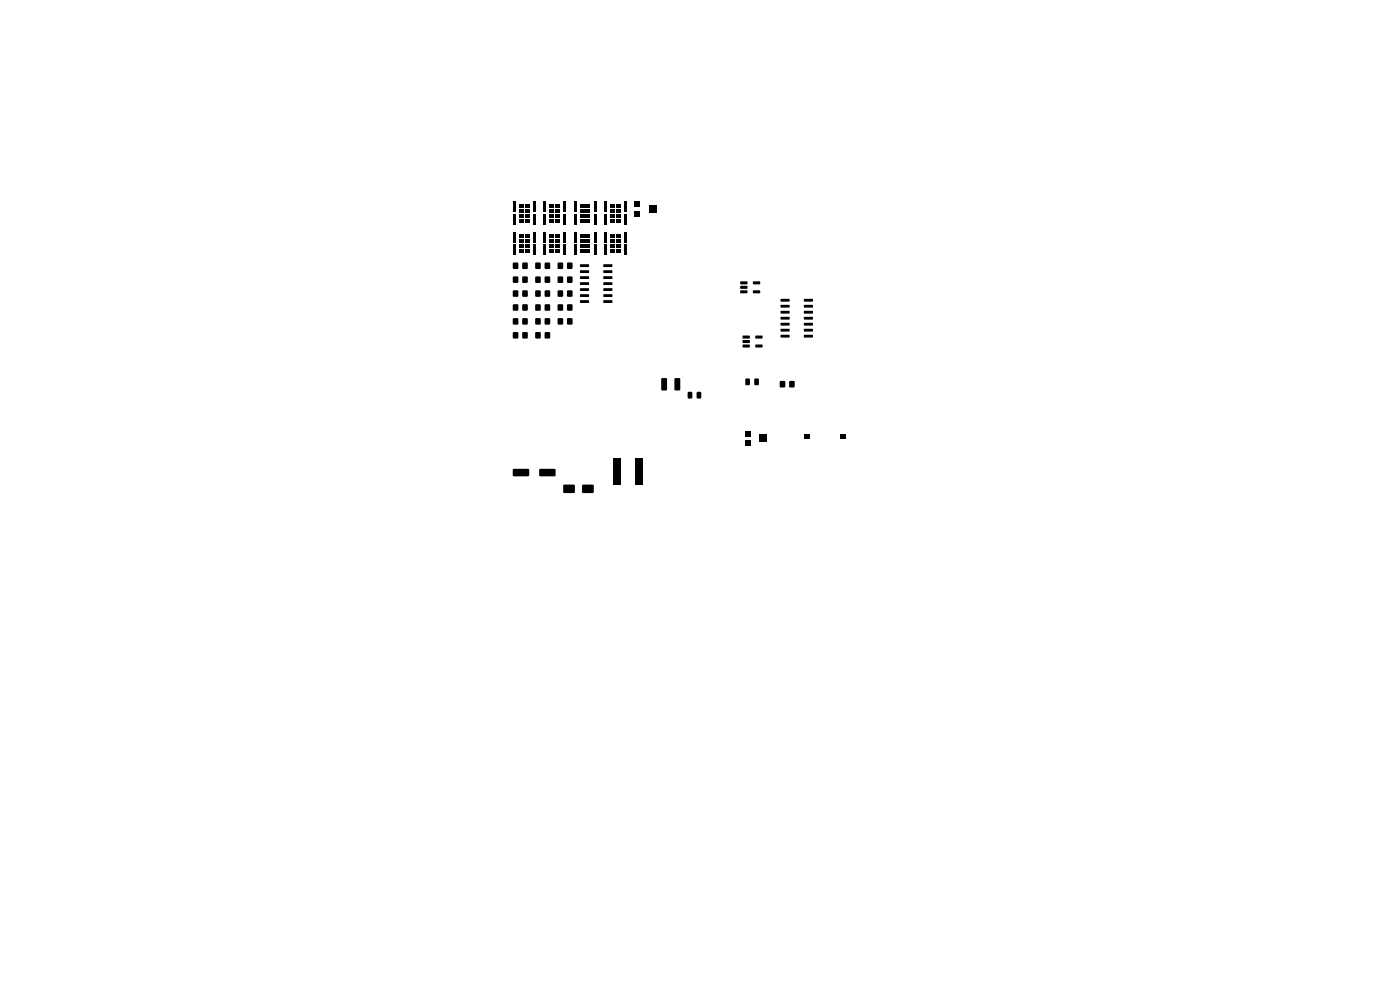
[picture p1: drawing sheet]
<svg xmlns="http://www.w3.org/2000/svg" width="297mm" height="210mm" viewBox="0 0 297 210" stroke-linecap="round" stroke-linejoin="round" font-family="sans-serif">
<g fill="#000">
<path d="M108.8 58.7h1.1v1.3h-1.1zM108.8 55.7h1.1v1.3h-1.1zM108.8 42.8h.5v2.2h-.5zM108.8 45.5h.5v2.1h-.5zM108.8 49.3h.5v2.1h-.5zM108.8 51.9h.5v2.2h-.5zM110.1 43.3h1v.8h-1zM110.1 44.3h1v.8h-1zM110.1 45.4h1v.8h-1zM110.1 46.4h1v.8h-1zM110.1 49.7h1v.8h-1zM110.1 50.8h1v.8h-1z"/>
<path d="M110.1 51.8h1v.8h-1zM110.1 52.9h1v.8h-1zM110.8 58.7h1.1v1.3h-1.1zM110.8 55.7h1.1v1.3h-1.1zM111.3 43.3h1v.8h-1zM111.3 44.3h1v.8h-1zM111.3 45.4h1v.8h-1zM111.3 46.4h1v.8h-1zM111.3 49.7h1v.8h-1zM111.3 50.8h1v.8h-1zM111.3 51.8h1v.8h-1zM111.3 52.9h1v.8h-1z"/>
<path d="M113.1 42.8h.5v2.2h-.5zM113.1 45.5h.5v2.1h-.5zM113.1 49.3h.5v2.1h-.5zM113.1 51.9h.5v2.2h-.5zM113.6 55.7h1.1v1.3h-1.1zM113.6 58.7h1.1v1.3h-1.1zM115.3 49.3h.5v2.1h-.5zM115.3 51.9h.5v2.2h-.5zM115.3 42.8h.5v2.2h-.5zM115.3 45.5h.5v2.1h-.5zM115.6 55.7h1.1v1.3h-1.1zM115.6 58.7h1.1v1.3h-1.1z"/>
<path d="M116.6 49.7h.9v.8h-.9zM116.6 50.8h.9v.8h-.9zM116.6 51.8h.9v.8h-.9zM116.6 52.9h.9v.8h-.9zM116.6 43.3h.9v.8h-.9zM116.6 44.3h.9v.8h-.9zM116.6 45.4h.9v.8h-.9zM116.6 46.4h.9v.8h-.9zM117.8 49.7h1v.8h-1zM117.8 50.8h1v.8h-1zM117.8 51.8h1v.8h-1zM117.8 52.9h1v.8h-1z"/>
<path d="M117.8 43.3h1v.8h-1zM117.8 44.3h1v.8h-1zM117.8 45.4h1v.8h-1zM117.8 46.4h1v.8h-1zM118.3 58.7h1.1v1.3h-1.1zM118.3 55.7h1.1v1.3h-1.1zM119.6 49.3h.5v2.1h-.5zM119.6 51.9h.5v2.2h-.5zM119.6 42.8h.5v2.2h-.5zM119.6 45.5h.5v2.1h-.5zM120.3 58.7h1.1v1.3h-1.1zM120.3 55.7h1.1v1.3h-1.1z"/>
<path d="M121.7 49.3h.5v2.1h-.5zM121.7 51.9h.5v2.2h-.5zM121.7 42.8h.5v2.2h-.5zM121.7 45.5h.5v2.1h-.5zM123.1 56.1h1.8l.1 .5h-1.9zM123.1 57.4l1.8-.1 .1 .5-1.9 .1zM123.1 58.6h1.8l.1 .5-1.9 .1zM123 49.7h1v.8h-1zM123 50.8h1v.8h-1zM123 51.8h1v.8h-1zM123 52.9h1v.8h-1zM123 43.3h1v.8h-1z"/>
<path d="M123 44.3h1v.8h-1zM123 45.4h1v.8h-1zM123 46.4h1v.8h-1zM124.3 49.7h.9v.8h-.9zM124.3 50.8h.9v.8h-.9zM124.3 51.8h.9v.8h-.9zM124.3 52.9h.9v.8h-.9zM124.3 43.3h.9v.8h-.9zM124.3 44.3h.9v.8h-.9zM124.3 45.4h.9v.8h-.9zM124.3 46.4h.9v.8h-.9zM126 49.3h.5v2.1h-.5z"/>
<path d="M126 51.9h.5v2.2h-.5zM126 42.8h.5v2.2h-.5zM126 45.5h.5v2.1h-.5zM128 58.6h1.8l.1 .5-1.8 .1zM128 57.4l1.8-.1 .1 .5-1.8 .1zM128 56.1h1.8l.1 .5h-1.8zM128.2 49.3h.5v2.1h-.5zM128.2 51.9h.5v2.2h-.5zM128.2 42.8h.5v2.2h-.5zM128.2 45.5h.5v2.1h-.5zM129.5 49.7h1v.8h-1zM129.5 50.8h1v.8h-1z"/>
<path d="M129.5 51.8h1v.8h-1zM129.5 52.9h1v.8h-1zM129.5 43.3h1v.8h-1zM129.5 44.3h1v.8h-1zM129.5 45.4h1v.8h-1zM129.5 46.4h1v.8h-1zM130.7 49.7h1v.8h-1zM130.7 50.8h1v.8h-1zM130.7 51.8h1v.8h-1zM130.7 52.9h1v.8h-1zM130.7 43.3h1v.8h-1zM130.7 44.3h1v.8h-1z"/>
<path d="M130.7 45.4h1v.8h-1zM130.7 46.4h1v.8h-1zM132.5 49.3h.5v2.1h-.5zM132.5 51.9h.5v2.2h-.5zM132.5 42.8h.5v2.2h-.5zM132.5 45.5h.5v2.1h-.5zM134.6 42.8h1.2v1.2h-1.2zM134.6 44.8h1.2v1.2h-1.2zM137.7 43.6h1.5v1.6h-1.5zM157.1 59.7h1.4l.1 .5-1.5 .1zM159.8 59.7h1.4l.1 .5-1.5 .1zM108.8 64.6h1.1v1.3h-1.1z"/>
<path d="M108.8 61.6h1.1v1.3h-1.1zM108.8 67.5h1.1v1.3h-1.1zM108.8 70.5h1.1v1.3h-1.1zM110.8 64.6h1.1v1.3h-1.1zM110.8 61.6h1.1v1.3h-1.1zM110.8 67.5h1.1v1.3h-1.1zM110.8 70.5h1.1v1.3h-1.1zM113.6 61.6h1.1v1.3h-1.1zM113.6 70.5h1.1v1.3h-1.1zM113.6 67.5h1.1v1.3h-1.1zM113.6 64.6h1.1v1.3h-1.1zM115.6 61.6h1.1v1.3h-1.1z"/>
<path d="M115.6 70.5h1.1v1.3h-1.1zM115.6 67.5h1.1v1.3h-1.1zM115.6 64.6h1.1v1.3h-1.1zM118.3 67.5h1.1v1.3h-1.1zM118.3 61.6h1.1v1.3h-1.1zM118.3 64.6h1.1v1.3h-1.1zM120.3 67.5h1.1v1.3h-1.1zM120.3 61.6h1.1v1.3h-1.1zM120.3 64.6h1.1v1.3h-1.1zM123.1 59.9h1.8l.1 .5h-1.9zM123.1 61.2l1.8-.1 .1 .5-1.9 .1zM123.1 62.4h1.8l.1 .5-1.9 .1z"/>
<path d="M123.1 63.7h1.8l.1 .5-1.9 .1zM128 63.7h1.8l.1 .5-1.8 .1zM128 62.4h1.8l.1 .5-1.8 .1zM128 61.2l1.8-.1 .1 .5-1.8 .1zM128 59.9h1.8l.1 .5h-1.8zM157.1 60.7l1.4-.1 .1 .6-1.5 .1zM157.1 61.6h1.4l.1 .5-1.5 .1zM157.6 71.2h1.4l.1 .5-1.5 .1zM157.6 72.2l1.4-.1 .1 .6-1.5 .1zM157.6 73.1h1.4l.1 .5-1.5 .1zM159.8 61.6h1.4l.1 .5-1.5 .1zM160.3 73.1h1.4l.1 .5-1.5 .1z"/>
<path d="M160.3 71.2h1.4l.1 .5-1.5 .1zM165.6 63.4h1.8l.1 .5-1.8 .1zM165.6 64.7h1.8l.1 .5h-1.8zM165.6 66l1.8-.1 .1 .5-1.8 .1zM165.6 67.2h1.8l.1 .5-1.8 .1zM165.6 68.5h1.8l.1 .5-1.8 .1zM165.6 69.8h1.8l.1 .4-1.8 .1zM165.6 71.1l1.8-.1 .1 .5-1.8 .1zM170.6 71.1l1.8-.1 .1 .5-1.9 .1zM170.6 69.8h1.8l.1 .4-1.9 .1zM170.6 68.5h1.8l.1 .5-1.9 .1zM170.6 67.2h1.8l.1 .5-1.9 .1z"/>
<path d="M170.6 66l1.8-.1 .1 .5-1.9 .1zM170.6 64.7h1.8l.1 .5h-1.9zM170.6 63.4h1.8l.1 .5-1.9 .1zM108.8 99.5h3.3l.2 .2v1.2l-.3 .1h-3.1l-.1-.2zM114.4 99.5h3.3l.2 .2v1.2l-.3 .1h-3.1l-.1-.2zM140.3 80.3l1-.1 .2 .1v2.3l-.1 .2h-.9l-.2-.1zM143.1 80.3l1-.1 .2 .1v2.3l-.1 .2h-.9l-.2-.1zM145.9 83.2l.7-.1 .3 .2v1l-.2 .2-.6 .1-.2-.2zM147.8 83.2l.7-.1 .3 .2v1l-.2 .2-.6 .1-.2-.2zM158.2 80.3h.6l.3 .1v1.1l-.2 .2h-.6l-.2-.1zM158.1 91.4h1.2v1.2h-1.2zM158.1 93.4h1.2v1.2h-1.2z"/>
<path d="M160.1 80.3h.6l.3 .1v1.1l-.2 .2h-.6l-.2-.1zM161.2 92.2h1.5v1.6h-1.5zM165.5 80.9h1v1.2h-1zM167.5 80.9h1v1.2h-1zM170.5 92h1.2v1h-1.2zM178.2 92h1.3v1h-1.3zM119.5 102.9h2.4v1.6h-2.4zM123.5 102.9h2.4v1.6h-2.4zM130 97.1h1.6v5.7h-1.6zM134.7 97.1h1.6v5.7h-1.6z"/>
</g>
</svg>
